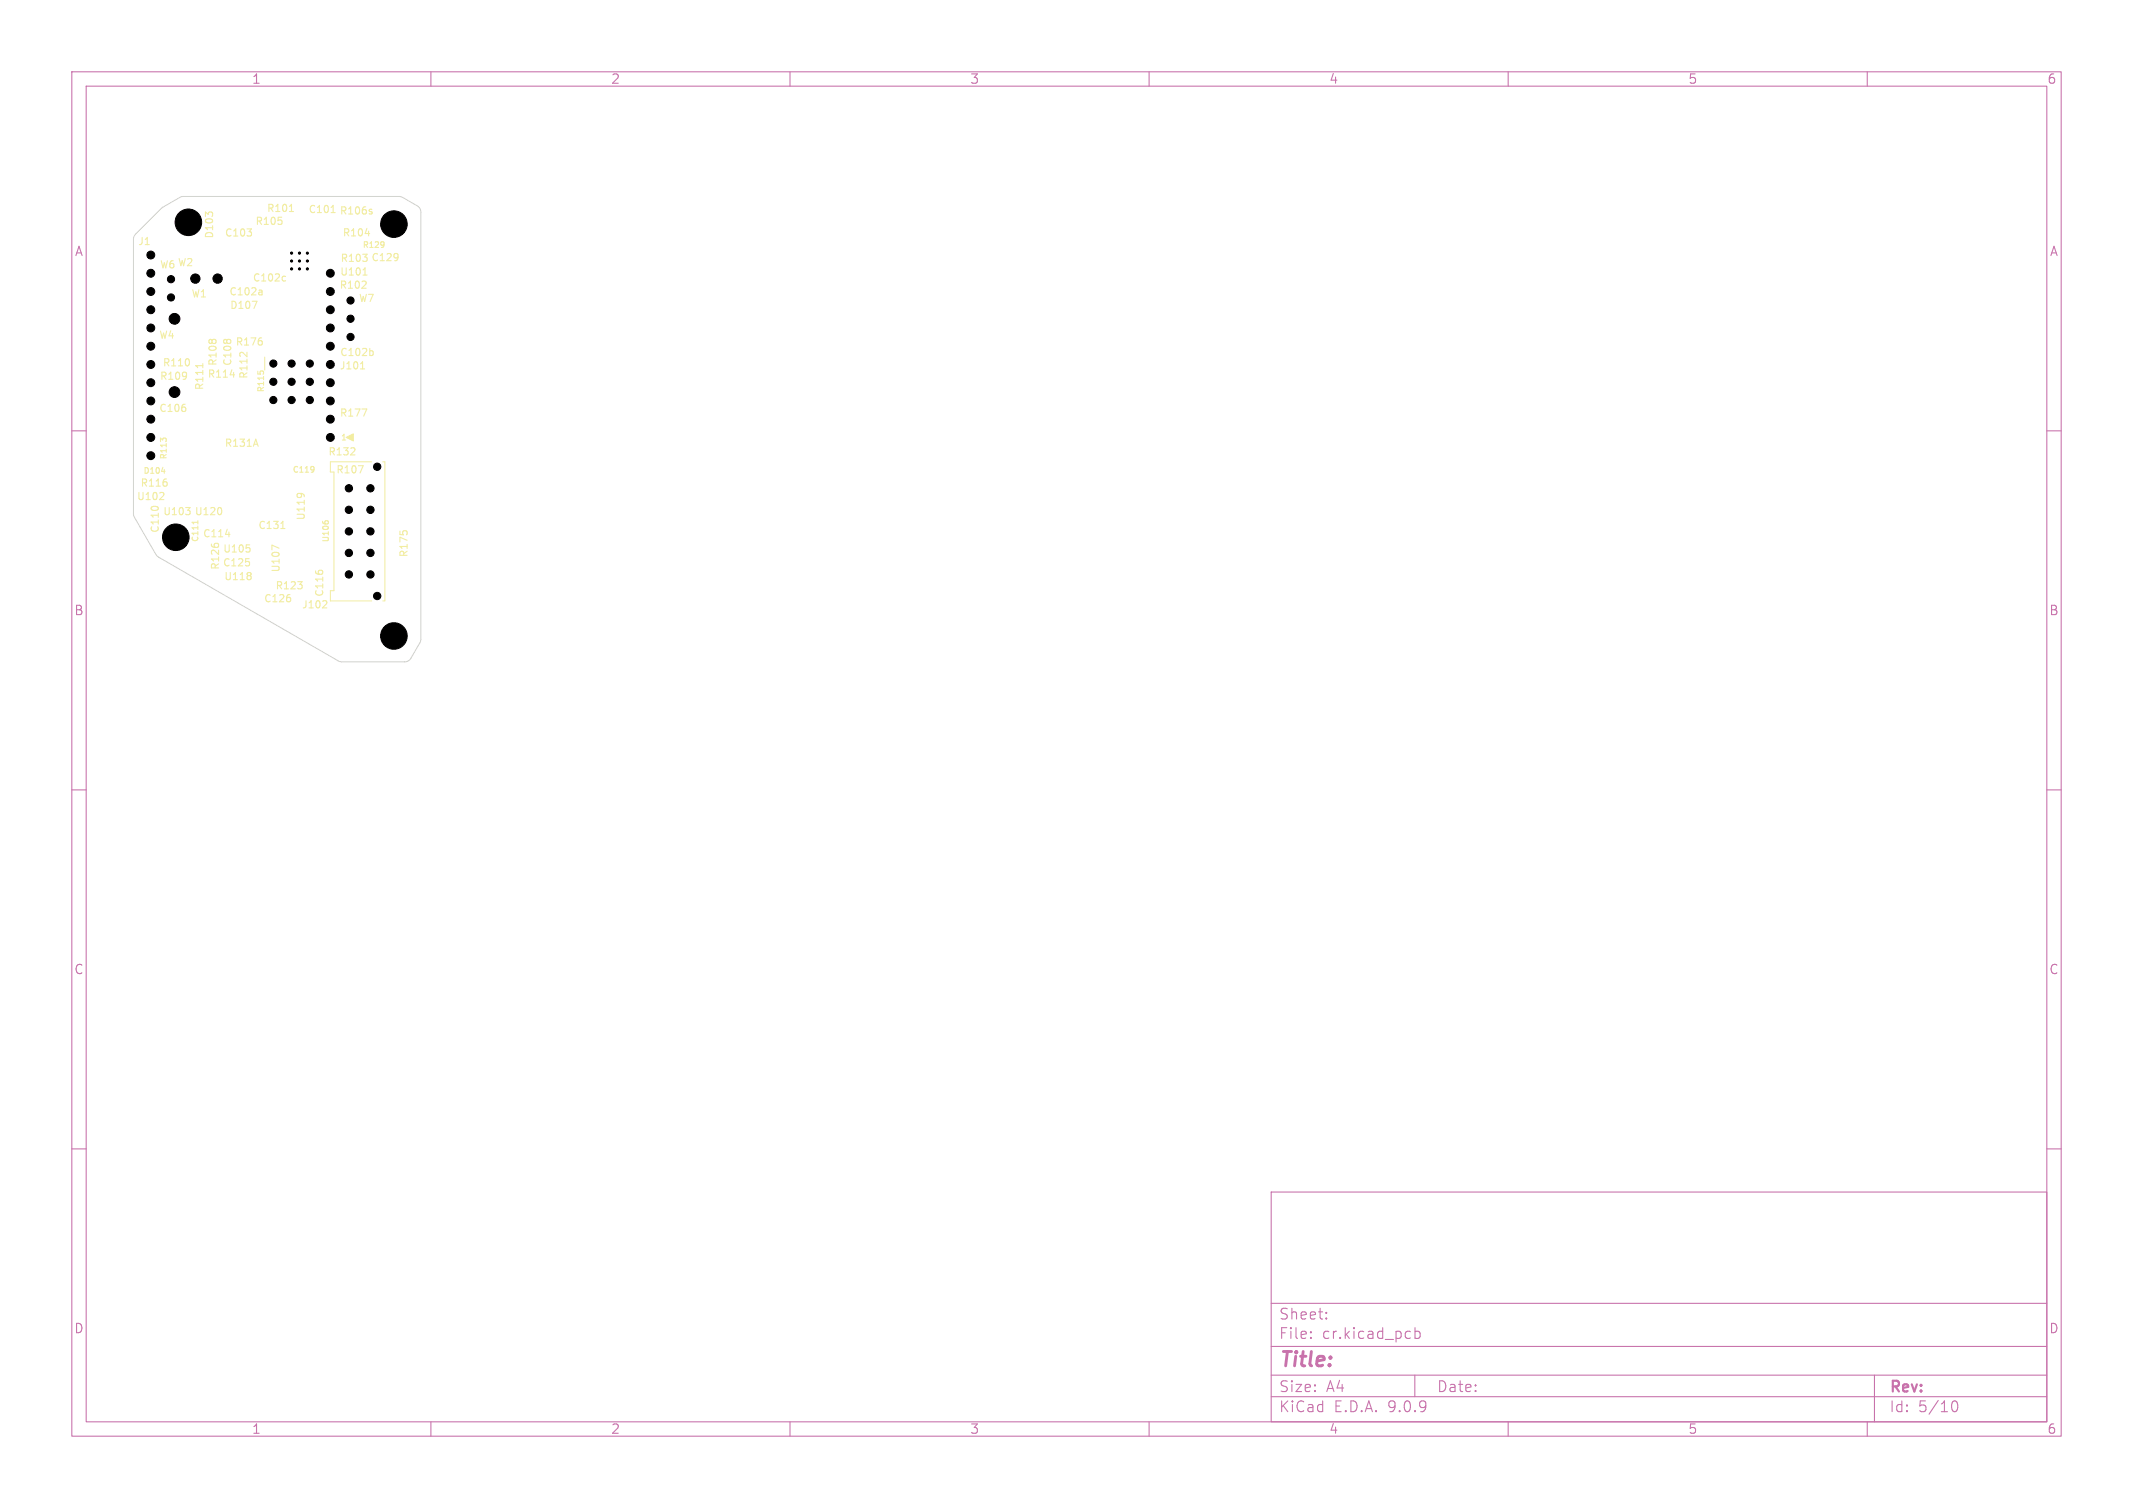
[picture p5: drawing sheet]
<svg xmlns="http://www.w3.org/2000/svg" width="297mm" height="210mm" viewBox="0 0 297 210" stroke-linecap="round" stroke-linejoin="round" font-family="sans-serif">
<defs><g id="words">
<text font-size="2.8" fill="#c872ab" x="178" y="190.9">Title:</text>
<g font-size="2.1" fill="#c872ab">
<text x="178" y="184">Sheet:</text>
<text x="178" y="186.7">File:</text>
<text x="184.1" y="186.7">cr.kicad_pcb</text>
<text x="178" y="196.9">KiCad</text>
<text x="178" y="194.1">Size:</text>
<text x="184.7" y="194.1">A4</text>
<text x="185.7" y="196.9">E.D.A.</text>
<text x="193.3" y="196.9">9.0.9</text>
<text x="200" y="194.1">Date:</text>
<text x="263" y="194.3">Rev:</text>
<text x="263" y="196.9">Id:</text>
<text x="267.1" y="196.9">5/10</text>
</g>
<g font-size="1.8" fill="#c872ab">
<text x="35" y="11.9">1</text>
<text x="85" y="11.9">2</text>
<text x="135" y="11.9">3</text>
<text x="185" y="11.9">4</text>
<text x="235" y="11.9">5</text>
<text x="285" y="11.9">6</text>
<text x="10.3" y="35.9">A</text>
<text x="285.4" y="35.9">A</text>
<text x="10.3" y="85.9">B</text>
<text x="285.3" y="85.9">B</text>
<text x="10.3" y="135.9">C</text>
<text x="285.3" y="135.9">C</text>
<text x="10.3" y="185.9">D</text>
<text x="285.3" y="185.9">D</text>
<text x="35" y="199.9">1</text>
<text x="85" y="199.9">2</text>
<text x="135" y="199.9">3</text>
<text x="185" y="199.9">4</text>
<text x="235" y="199.9">5</text>
<text x="285" y="199.9">6</text>
</g>
<g font-size="1.4" fill="#f2eda1">
<text x="37.1" y="29.7">R101</text>
<text x="42.9" y="29.9">C101</text>
<text x="19.1" y="34.3">J1</text>
<text x="29.9" y="33.3" transform="rotate(-90 29.9 33.3)">D103</text>
<text x="31.2" y="33.1">C103</text>
<text x="35.5" y="31.5">R105</text>
<text x="47.2" y="30.1">R106s</text>
<text x="47.6" y="33.1">R104</text>
<text x="22.2" y="37.6">W6 W2</text>
<text x="26.6" y="41.6">W1</text>
<text x="31.8" y="41.3">C102a</text>
<text x="35.1" y="39.4">C102c</text>
<text x="47.2" y="40.4">R102</text>
<text x="47.3" y="38.6">U101</text>
<text x="47.3" y="36.7">R103 C129</text>
<text x="22.1" y="47.4">W4</text>
<text x="31.9" y="43.2">D107</text>
<text x="49.9" y="42.3">W7</text>
<text x="22.2" y="53.1">R109</text>
<text x="22.6" y="51.2">R110</text>
<text x="28.8" y="52.8">R114</text>
<text x="30.4" y="51.1" transform="rotate(-90 30.4 51.1)">R108</text>
<text x="32.4" y="51.1" transform="rotate(-90 32.4 51.1)">C108</text>
<text x="32.7" y="48.3">R176</text>
<text x="34.7" y="52.9" transform="rotate(-90 34.7 52.9)">R112</text>
<text x="47.2" y="51.6">J101</text>
<text x="47.3" y="49.8">C102b</text>
<text x="22.1" y="57.6">C106</text>
<text x="28.5" y="54.4" transform="rotate(-90 28.5 54.4)">R111</text>
<text x="47.2" y="58.2">R177</text>
<text x="31.2" y="62.4">R131A</text>
<text x="45.6" y="63.6">R132</text>
<text x="19" y="69.9">U102</text>
<text x="19.5" y="68">R116</text>
<text x="22.6" y="72">U103</text>
<text x="27" y="72">U120</text>
<text x="46.7" y="66.1">R107</text>
<text x="22.3" y="74.3" transform="rotate(-90 22.3 74.3)">C110</text>
<text x="28.2" y="75">C114</text>
<text x="31" y="77.2">U105</text>
<text x="35.9" y="73.9">C131</text>
<text x="42.6" y="72.6" transform="rotate(-90 42.6 72.6)">U119</text>
<text x="57" y="77.7" transform="rotate(-90 57 77.7)">R175</text>
<text x="30.7" y="79.5" transform="rotate(-90 30.7 79.5)">R126</text>
<text x="31" y="79.1">C125</text>
<text x="31.1" y="81">U118</text>
<text x="38.3" y="82.3">R123</text>
<text x="39.1" y="79.8" transform="rotate(-90 39.1 79.8)">U107</text>
<text x="45.2" y="83.2" transform="rotate(-90 45.2 83.2)">C116</text>
<text x="36.7" y="84.1">C126</text>
<text x="42" y="84.9">J102</text>
</g>
<g font-size="1.1" fill="#f2eda1">
<text x="50.4" y="34.7">R129</text>
<text x="37" y="54.7" transform="rotate(-90 37 54.7)">R115</text>
<text x="23.4" y="64.1" transform="rotate(-90 23.4 64.1)">R113</text>
<text x="47.4" y="61.5">1</text>
<text x="19.9" y="66.2">D104</text>
<text x="40.6" y="66">C119</text>
<text x="27.8" y="75.6" transform="rotate(-90 27.8 75.6)">C111</text>
<text x="46" y="75.6" transform="rotate(-90 46 75.6)">U106</text>
</g>
</g></defs>
<g fill="none" stroke="#c872ab" stroke-width=".15">
<path d="M10 10h277v190h-277zM12 12h273v186h-273zM60 10v2M110 10v2M160 10v2M210 10v2M260 10v2M10 60h2M285 60h2M10 110h2M285 110h2M10 160h2"/>
<path d="M177 166h108v32h-108zM285 160h2M60 198v2M110 198v2M160 198v2M177 194.5h108M177 191.5h108M177 187.5h108M177 181.5h108M182.5 186.3h.1l-.1 .1M182.5 186.3v.1M182.5 185.5v.1"/>
<path d="M182.5 185.5h.1l-.1 .1M184.7 183.6v.1M184.7 183.6h-.1l.1 .1M184.7 182.8v.1M184.7 182.8h-.1l.1 .1M197 191.5v3M197 184.9v1.5M197 185.5l.5-.1 .2 .3v.4l-.1 .2-.1 .1-.5-.1M210 198v2M260 198v2M261 191.5v6.5M271.7 195.7a.55 .55 0 0 1 .4-.6h.1a.94 .94 0 0 1 0 1.5h-.1a.55 .55 0 0 1-.4-.6"/>
</g>
<g fill="none" stroke="#f2eda1" stroke-width=".15">
<path d="M29 29.9l-.4-.4v.6M29.1 29.6h.4M34.4 31.9h.6l-.3 .4M35 32.4v.4M39.2 30.7v.5M39.5 38.5h.3M39.8 39.1h-.3M40.3 29.5h.6M46.1 29.6h.6M50.5 38.3h.6M50.7 37.4l.1-.1v1M50.9 32.5h.6"/>
<path d="M50.9 39.2v.4M51.7 29.5l.1 .1-.1 .2M51.7 29.1l.1 .1M53.4 33.7l.1 .4-.1 .3M53.5 34l-.1 .1M55.4 35.4v.7M55.4 35.7v.1M25.8 56.8v.4M25.9 51.9v.7M26 52.3l-.1 .1M26.3 50.1v.7M28.2 50.6v.6"/>
<path d="M29.2 47.3h.2M29.6 47.3h.4M31.2 47.3h.3M31.7 47.3h.3M32.1 52.2h.6M33.5 49.1h.3M34.4 49.1v.6M35.1 42h.7l-.4 1M35.9 51.7v.4M36.2 51.7h.2h.3M36.3 40.4l.2 .1v.6M36.5 47.5v.5"/>
<path d="M36.5 41l-.1 .1M36.5 40.6l-.1 .1M36.9 49.7v1.8M50.2 51.4h.6M50.4 40.1h.6M50.4 50.5l.1-.1v1M50.4 57h.7l-.5 1M51.8 48.8l.2 .2v.3l-.2 .2M21.2 70.6h.6M22.5 65.6h.5M22.7 61.3l-.4-.3v.5M22.7 61.1l.1-.1 .3 .1"/>
<path d="M22.7 68.6l.1 .2v.2l-.6 .6h.6M23.2 67.2v.4M25.9 70.7h.6l-.4 .4M26.4 71.1l.1 .2-.1 .3M27.5 72.5v.5M27.5 72.7h-.8l.2 .1M29.9 75.7h.4M30.8 70.8l.1 .3-.1 .5M31.4 74.4h.6M34.3 75.9h.5M34.7 78.3v.4M34.7 76.3l.1 .2-.1 .3"/>
<path d="M34.9 79.8l.1 .1-.1 .2M35.6 61.2l.3 1M38.9 76.3l-1-.4v.7M39.1 73.6h.6M41.4 68.8h.1a.84 .84 0 0 1 .8 .1M41.8 68.7l.1 .1M43.6 65l.1 .4-.1 .3M43.7 65.3l-.1 .1M44.4 79.5h.4M44.9 72.6v.1M45.2 72.7l.2-.2h.2l.1 .2M48.8 63.4h.6"/>
<path d="M49.4 62.5v.3M49.9 64.9h.7l-.5 1M56.2 74h.4M34.9 80.2l.1 .1-.1 .4M40.4 83.3v.4M41.5 81h.6l-.4 .4M42 81.5v.4M45.3 83.7l.2 .1v.3l-.6 .6h.6"/>
</g>
<path d="M51.7 64.3h-5.7v1.4h.5v16.6h-.5v1.4h5.7M53.3 64.3h.3v19.4h-.3" fill="none" stroke="#f2eda1" stroke-width=".14"/>
<path d="M48.2 60.9l1-.5v1z" fill="#f2eda1" stroke="#f2eda1" stroke-width=".14"/>
<path d="M18.9 32.6l3.6-3.6 2.5-1.5 .4-.1h30.3l.4 .1 2 1.2 .3 .3 .2 .5v59.5l-.1 .5-1.3 2.2-.3 .3-.5 .2h-8.8l-.4-.1-25.1-14.5-.3-.3-3.1-5.3-.1-.4v-38.3l.1-.4z" fill="none" stroke="#d0d2cd" stroke-width=".14"/>
<g fill="#000" stroke="#000" stroke-width=".14">
<circle cx="21" cy="35.5" r=".55"/>
<circle cx="21" cy="38.1" r=".55"/>
<circle cx="23.8" cy="38.9" r=".5"/>
<circle cx="26.2" cy="31" r="1.85"/>
<circle cx="27.2" cy="38.8" r=".65"/>
<circle cx="30.3" cy="38.8" r=".65"/>
<circle cx="40.6" cy="36.4" r=".15"/>
<circle cx="40.6" cy="35.2" r=".15"/>
<circle cx="40.6" cy="37.4" r=".15"/>
<circle cx="41.7" cy="36.4" r=".15"/>
<circle cx="41.7" cy="35.2" r=".15"/>
<circle cx="41.7" cy="37.4" r=".15"/>
<circle cx="42.8" cy="36.4" r=".15"/>
<circle cx="42.8" cy="35.3" r=".15"/>
<circle cx="42.8" cy="37.4" r=".15"/>
<circle cx="46" cy="38.1" r=".55"/>
<circle cx="54.8" cy="31.2" r="1.85"/>
<circle cx="21" cy="43.1" r=".55"/>
<circle cx="21" cy="53.3" r=".55"/>
<circle cx="21" cy="55.8" r=".55"/>
<circle cx="21" cy="45.7" r=".55"/>
<circle cx="21" cy="58.4" r=".55"/>
<circle cx="21" cy="48.2" r=".55"/>
<circle cx="21" cy="50.8" r=".55"/>
<circle cx="21" cy="40.6" r=".55"/>
<circle cx="23.8" cy="41.4" r=".5"/>
<circle cx="24.3" cy="54.6" r=".75"/>
<circle cx="24.3" cy="44.4" r=".75"/>
<circle cx="38.1" cy="53.2" r=".5"/>
<circle cx="38.1" cy="55.7" r=".5"/>
<circle cx="38.1" cy="50.6" r=".5"/>
<circle cx="40.6" cy="55.7" r=".5"/>
<circle cx="40.6" cy="53.2" r=".5"/>
<circle cx="40.6" cy="50.6" r=".5"/>
<circle cx="43.1" cy="53.2" r=".5"/>
<circle cx="43.1" cy="50.6" r=".5"/>
<circle cx="43.1" cy="55.7" r=".5"/>
<circle cx="46" cy="43.1" r=".55"/>
<circle cx="46" cy="55.8" r=".55"/>
<circle cx="46" cy="50.8" r=".55"/>
<circle cx="46" cy="58.4" r=".55"/>
<circle cx="46" cy="48.2" r=".55"/>
<circle cx="46" cy="53.3" r=".55"/>
<circle cx="46" cy="45.7" r=".55"/>
<circle cx="46" cy="40.6" r=".55"/>
<circle cx="48.8" cy="41.8" r=".5"/>
<circle cx="48.8" cy="46.9" r=".5"/>
<circle cx="48.8" cy="44.4" r=".5"/>
<circle cx="21" cy="63.5" r=".55"/>
<circle cx="21" cy="60.9" r=".55"/>
<circle cx="24.5" cy="74.8" r="1.85"/>
<circle cx="46" cy="60.9" r=".55"/>
<circle cx="48.6" cy="68" r=".51"/>
<circle cx="48.6" cy="71" r=".51"/>
<circle cx="48.6" cy="74" r=".51"/>
<circle cx="48.6" cy="77" r=".51"/>
<circle cx="51.6" cy="68" r=".51"/>
<circle cx="51.6" cy="71" r=".51"/>
<circle cx="51.6" cy="74" r=".51"/>
<circle cx="51.6" cy="77" r=".51"/>
<circle cx="52.5" cy="65" r=".51"/>
<circle cx="48.6" cy="80" r=".51"/>
<circle cx="51.6" cy="80" r=".51"/>
<circle cx="52.5" cy="83" r=".51"/>
<circle cx="54.8" cy="88.6" r="1.85"/>
</g>
<use href="#words"/>
</svg>
